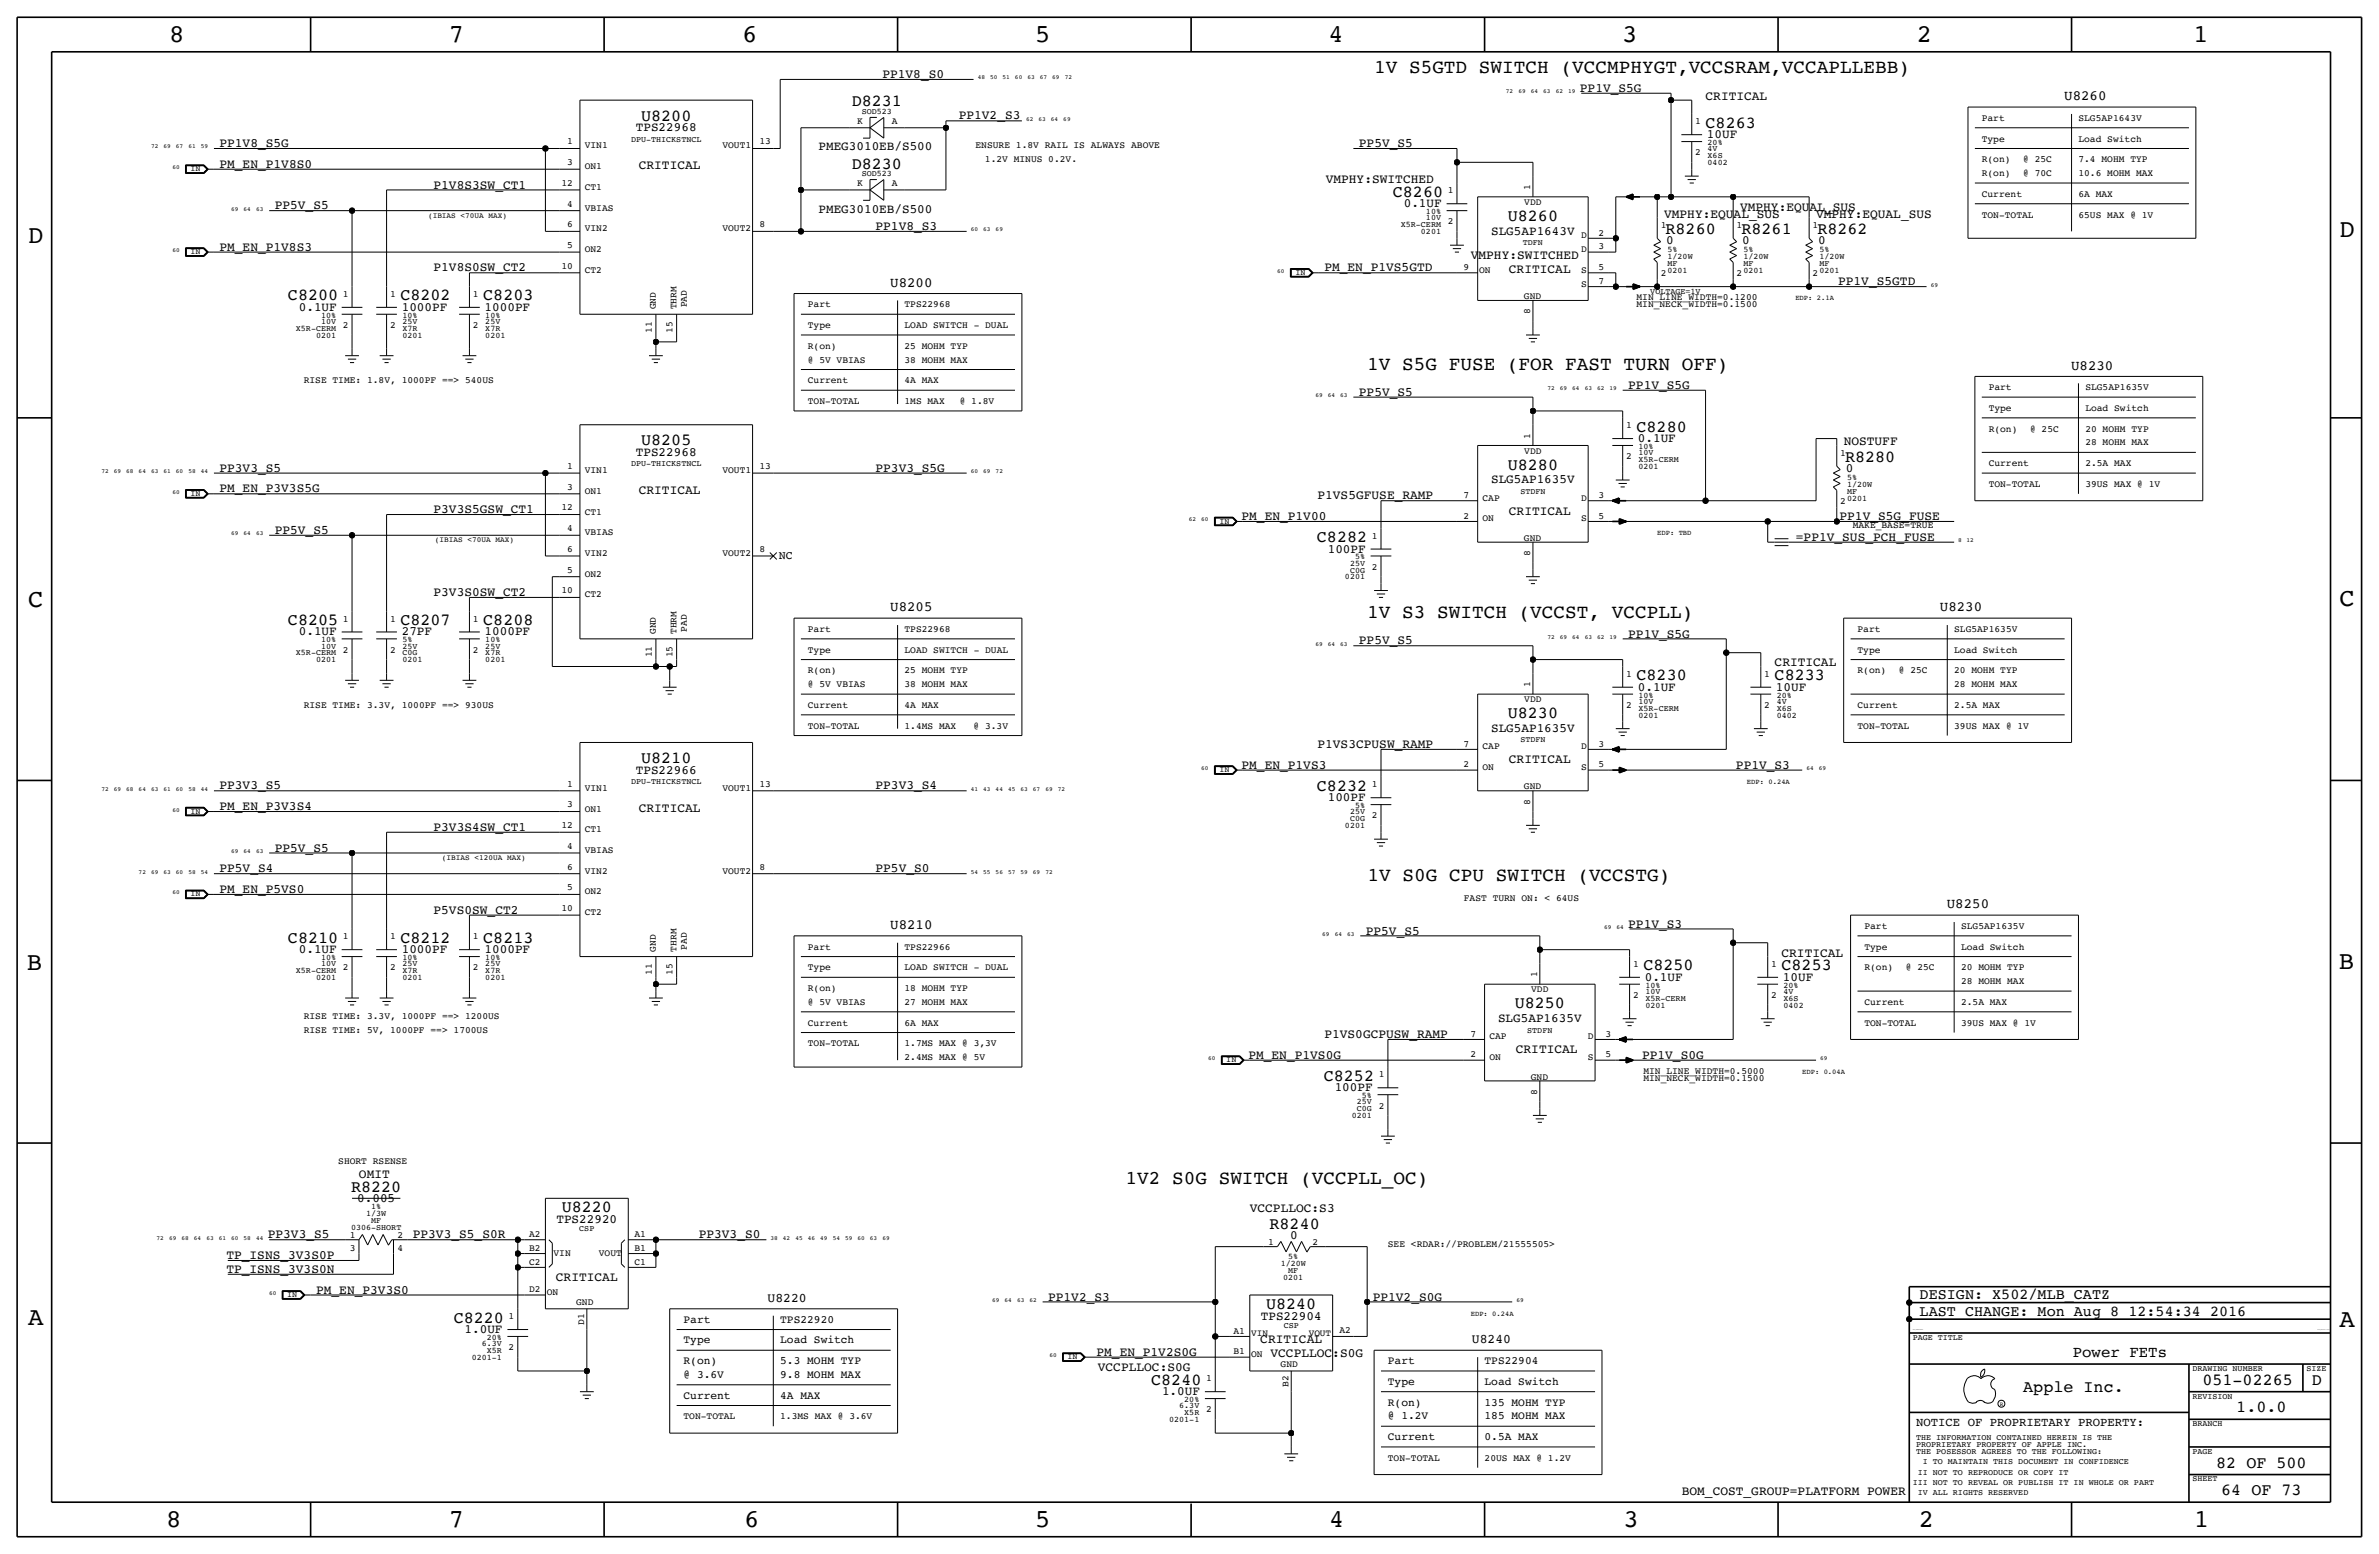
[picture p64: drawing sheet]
<svg xmlns="http://www.w3.org/2000/svg" width="875mm" height="572mm" viewBox="0 0 875 572" stroke-linecap="round" stroke-linejoin="round" font-family="sans-serif">
<defs><g id="words">
<g font-size="9.4">
<text x="62.2" y="15.5">8</text>
<text x="165.1" y="15.5">7</text>
<text x="273" y="15.5">6</text>
<text x="380.7" y="15.5">5</text>
<text x="488.7" y="15.5">4</text>
<text x="596.6" y="15.5">3</text>
<text x="705" y="15.5">2</text>
<text x="806.6" y="15.5">1</text>
<text x="10.4" y="89.4">D</text>
<text x="860.5" y="87.1">D</text>
<text x="10.4" y="223.3">C</text>
<text x="860.5" y="222.8">C</text>
<text x="9.9" y="356.6">B</text>
<text x="860.2" y="356.4">B</text>
<text x="10.4" y="487.4">A</text>
<text x="860.5" y="488.2">A</text>
<text x="61.2" y="561.6">8</text>
<text x="165.1" y="561.6">7</text>
<text x="273.8" y="561.6">6</text>
<text x="380.7" y="561.6">5</text>
<text x="488.9" y="561.6">4</text>
<text x="597.1" y="561.6">3</text>
<text x="705.8" y="561.6">2</text>
<text x="806.9" y="561.6">1</text>
</g>
<g font-size="7.1">
<text x="505.4" y="26.7">1V S5GTD SWITCH (VCCMPHYGT,VCCSRAM,VCCAPLLEBB)</text>
<text x="502.9" y="135.9">1V S5G FUSE (FOR FAST TURN OFF)</text>
<text x="502.9" y="227.3">1V S3 SWITCH (VCCST, VCCPLL)</text>
<text x="503" y="323.9">1V S0G CPU SWITCH (VCCSTG)</text>
<text x="414" y="435.6">1V2 S0G SWITCH (VCCPLL_OC)</text>
</g>
<g font-size="6.2">
<text x="313.3" y="39.1">D8231</text>
<text x="235.8" y="44.5">U8200</text>
<text x="627.3" y="47">C8263</text>
<text x="313.3" y="62">D8230</text>
<text x="512.3" y="72.4">C8260</text>
<text x="554.6" y="81.3">U8260</text>
<text x="612.6" y="86.1">R8260</text>
<text x="640.5" y="86.1">R8261</text>
<text x="668.5" y="86.1">R8262</text>
<text x="105.9" y="110.5">C8200</text>
<text x="147.3" y="110.5">C8202</text>
<text x="177.7" y="110.5">C8203</text>
<text x="601.9" y="158.8">C8280</text>
<text x="235.8" y="163.8">U8205</text>
<text x="554.6" y="172.7">U8280</text>
<text x="678.6" y="169.9">R8280</text>
<text x="484.4" y="199.4">C8282</text>
<text x="105.9" y="229.9">C8205</text>
<text x="147.3" y="229.9">C8207</text>
<text x="177.7" y="229.9">C8208</text>
<text x="601.9" y="250.2">C8230</text>
<text x="652.7" y="250.2">C8233</text>
<text x="554.6" y="264.2">U8230</text>
<text x="235.8" y="280.7">U8210</text>
<text x="484.4" y="290.8">C8232</text>
<text x="105.9" y="346.7">C8210</text>
<text x="147.3" y="346.7">C8212</text>
<text x="177.7" y="346.7">C8213</text>
<text x="604.5" y="356.9">C8250</text>
<text x="655.3" y="356.9">C8253</text>
<text x="557.1" y="370.8">U8250</text>
<text x="486.9" y="397.5">C8252</text>
<text x="129.1" y="438.4">R8220</text>
<text x="206.6" y="445.8">U8220</text>
<text x="467" y="452.1">R8240</text>
<text x="465.7" y="481.3">U8240</text>
<text x="166.9" y="486.4">C8220</text>
<text x="423.4" y="509.3">C8240</text>
<text x="810.1" y="509.3">051-02265</text>
<text x="850.3" y="509.3">D</text>
<text x="744.2" y="511.8">Apple Inc.</text>
<text x="822.6" y="519.4">1.0.0</text>
<text x="815.2" y="539.8">82 OF 500</text>
<text x="817" y="549.9">64 OF 73</text>
</g>
<text font-size="5.8" x="762.4" y="499.1">Power FETs</text>
<g font-size="5.6">
<text x="706.1" y="477.8">DESIGN: X502/MLB_CATZ</text>
<text x="706.1" y="483.9">LAST CHANGE: Mon Aug 8 12:54:34 2016</text>
</g>
<g font-size="5.2">
<text x="759.2" y="36.8">U8260</text>
<text x="327.4" y="105.4">U8200</text>
<text x="761.8" y="135.9">U8230</text>
<text x="327.4" y="224.8">U8205</text>
<text x="713.5" y="224.8">U8230</text>
<text x="716.1" y="334">U8250</text>
<text x="327.4" y="341.6">U8210</text>
</g>
<g font-size="4.8">
<text x="282.3" y="478.8">U8220</text>
<text x="541.4" y="494">U8240</text>
</g>
<g font-size="4.7">
<text x="324.6" y="28.7">PP1V8_S0</text>
<text x="581.1" y="33.8">PP1V_S5G</text>
<text x="627.3" y="36.8">CRITICAL</text>
<text x="352.6" y="43.9">PP1V2_S3</text>
<text x="233.9" y="48.3">TPS22968</text>
<text x="627.8" y="50.8">10UF</text>
<text x="80.7" y="54.1">PP1V8_S5G</text>
<text x="301" y="55.3">PMEG3010EB/S500</text>
<text x="499.8" y="54.1">PP5V_S5</text>
<text x="80.7" y="61.7">PM_EN_P1V8S0</text>
<text x="235" y="62.2">CRITICAL</text>
<text x="159.5" y="69.3">P1V8S3SW_CT1</text>
<text x="487.6" y="67.3">VMPHY:SWITCHED</text>
<text x="101" y="77">PP5V_S5</text>
<text x="516.3" y="76.2">0.1UF</text>
<text x="640" y="77.5">VMPHY:EQUAL_SUS</text>
<text x="301" y="78.2">PMEG3010EB/S500</text>
<text x="612.1" y="80">VMPHY:EQUAL_SUS</text>
<text x="668" y="80">VMPHY:EQUAL_SUS</text>
<text x="322" y="84.6">PP1V8_S3</text>
<text x="548.4" y="86.4">SLG5AP1643V</text>
<text x="612.9" y="89.9">0</text>
<text x="640.8" y="89.9">0</text>
<text x="668.7" y="89.9">0</text>
<text x="80.7" y="92.2">PM_EN_P1V8S3</text>
<text x="541" y="95.3">VMPHY:SWITCHED</text>
<text x="159.5" y="99.8">P1V8S0SW_CT2</text>
<text x="487.1" y="99.8">PM_EN_P1VS5GTD</text>
<text x="555" y="100.3">CRITICAL</text>
<text x="676.1" y="104.9">PP1V_S5GTD</text>
<text x="109.9" y="114.3">0.1UF</text>
<text x="147.8" y="114.3">1000PF</text>
<text x="178.3" y="114.3">1000PF</text>
<text x="598.9" y="143">PP1V_S5G</text>
<text x="499.8" y="145.5">PP5V_S5</text>
<text x="233.9" y="167.6">TPS22968</text>
<text x="602.4" y="162.6">0.1UF</text>
<text x="678.1" y="163.8">NOSTUFF</text>
<text x="80.7" y="173.5">PP3V3_S5</text>
<text x="322" y="173.5">PP3V3_S5G</text>
<text x="678.9" y="173.7">0</text>
<text x="548.4" y="177.8">SLG5AP1635V</text>
<text x="80.7" y="181.1">PM_EN_P3V3S5G</text>
<text x="235" y="181.6">CRITICAL</text>
<text x="484.6" y="183.7">P1VS5GFUSE_RAMP</text>
<text x="159.5" y="188.7">P3V3S5GSW_CT1</text>
<text x="456.6" y="191.3">PM_EN_P1V00</text>
<text x="555" y="189.2">CRITICAL</text>
<text x="676.6" y="191.3">PP1V_S5G_FUSE</text>
<text x="101" y="196.4">PP5V_S5</text>
<text x="488.4" y="203.2">100PF</text>
<text x="660.6" y="198.9">=PP1V_SUS_PCH_FUSE</text>
<text x="159.5" y="219.2">P3V3S0SW_CT2</text>
<text x="109.9" y="233.7">0.1UF</text>
<text x="147.8" y="233.7">27PF</text>
<text x="178.3" y="233.7">1000PF</text>
<text x="499.8" y="237">PP5V_S5</text>
<text x="598.9" y="234.5">PP1V_S5G</text>
<text x="652.7" y="245.1">CRITICAL</text>
<text x="602.4" y="254">0.1UF</text>
<text x="653.2" y="254">10UF</text>
<text x="548.4" y="269.2">SLG5AP1635V</text>
<text x="484.6" y="275.1">P1VS3CPUSW_RAMP</text>
<text x="555" y="280.7">CRITICAL</text>
<text x="233.9" y="284.5">TPS22966</text>
<text x="456.6" y="282.7">PM_EN_P1VS3</text>
<text x="638.5" y="282.7">PP1V_S3</text>
<text x="80.7" y="290.3">PP3V3_S5</text>
<text x="322" y="290.3">PP3V3_S4</text>
<text x="80.7" y="298">PM_EN_P3V3S4</text>
<text x="235" y="298.5">CRITICAL</text>
<text x="488.4" y="294.6">100PF</text>
<text x="159.5" y="305.6">P3V3S4SW_CT1</text>
<text x="101" y="313.2">PP5V_S5</text>
<text x="80.7" y="320.8">PP5V_S4</text>
<text x="322" y="320.8">PP5V_S0</text>
<text x="80.7" y="328.4">PM_EN_P5VS0</text>
<text x="159.5" y="336">P5VS0SW_CT2</text>
<text x="598.9" y="341.1">PP1V_S3</text>
<text x="502.4" y="343.7">PP5V_S5</text>
<text x="109.9" y="350.5">0.1UF</text>
<text x="147.8" y="350.5">1000PF</text>
<text x="178.3" y="350.5">1000PF</text>
<text x="655.3" y="351.8">CRITICAL</text>
<text x="605" y="360.7">0.1UF</text>
<text x="655.8" y="360.7">10UF</text>
<text x="551" y="375.9">SLG5AP1635V</text>
<text x="487.1" y="381.8">P1VS0GCPUSW_RAMP</text>
<text x="459.2" y="389.4">PM_EN_P1VS0G</text>
<text x="557.5" y="387.4">CRITICAL</text>
<text x="604" y="389.4">PP1V_S0G</text>
<text x="490.9" y="401.3">100PF</text>
<text x="132" y="433.1">OMIT</text>
<text x="131.4" y="442">0.005</text>
<text x="204.7" y="449.8">TPS22920</text>
<text x="459.7" y="445.8">VCCPLLOC:S3</text>
<text x="98.5" y="455.4">PP3V3_S5</text>
<text x="151.8" y="455.4">PP3V3_S5_S0R</text>
<text x="257" y="455.4">PP3V3_S0</text>
<text x="474.5" y="455.7">0</text>
<text x="83.3" y="463">TP_ISNS_3V3S0P</text>
<text x="83.3" y="468.1">TP_ISNS_3V3S0N</text>
<text x="204.5" y="471.2">CRITICAL</text>
<text x="116.3" y="475.7">PM_EN_P3V3S0</text>
<text x="385.5" y="478.3">PP1V2_S3</text>
<text x="504.9" y="478.3">PP1V2_S0G</text>
<text x="463.7" y="485.4">TPS22904</text>
<text x="170.9" y="490.2">1.0UF</text>
<text x="463.6" y="494">CRITICAL</text>
<text x="403.3" y="498.6">PM_EN_P1V2S0G</text>
<text x="467.3" y="499.1">VCCPLLOC:S0G</text>
<text x="403.8" y="504.2">VCCPLLOC:S0G</text>
<text x="427.4" y="513.1">1.0UF</text>
<text x="618.6" y="549.9">BOM_COST_GROUP=PLATFORM POWER</text>
</g>
<text font-size="4.5" x="704.8" y="524.5">NOTICE OF PROPRIETARY PROPERTY:</text>
<text font-size="4.3" x="286.5" y="205.7">NC</text>
<g font-size="4.1">
<text x="251.4" y="486.4">Part</text>
<text x="287" y="486.4">TPS22920</text>
<text x="251.4" y="494">Type</text>
<text x="287" y="494">Load Switch</text>
<text x="251.4" y="501.7">R(on)</text>
<text x="287" y="501.6">5.3 MOHM TYP</text>
<text x="510.5" y="501.7">Part</text>
<text x="546" y="501.6">TPS22904</text>
<text x="251.4" y="506.7">@ 3.6V</text>
<text x="287" y="506.7">9.8 MOHM MAX</text>
<text x="510.5" y="509.3">Type</text>
<text x="546" y="509.3">Load Switch</text>
<text x="251.4" y="514.4">Current</text>
<text x="287" y="514.4">4A MAX</text>
<text x="510.5" y="522">@ 1.2V</text>
<text x="510.5" y="516.9">R(on)</text>
<text x="546" y="522">185 MOHM MAX</text>
<text x="546" y="516.9">135 MOHM TYP</text>
<text x="510.5" y="529.6">Current</text>
<text x="546" y="529.6">0.5A MAX</text>
</g>
<g font-size="3.5">
<text x="315.3" y="45.7">K</text>
<text x="328" y="45.7">A</text>
<text x="623.5" y="45.7">1</text>
<text x="728.9" y="44.5">Part</text>
<text x="764.5" y="44.5">SLG5AP1643V</text>
<text x="208.6" y="53.1">1</text>
<text x="279.3" y="53.1">13</text>
<text x="728.9" y="52.1">Type</text>
<text x="764.5" y="52.1">Load Switch</text>
<text x="215.1" y="54.6">VIN1</text>
<text x="265.7" y="54.6">VOUT1</text>
<text x="358.8" y="54.6">ENSURE 1.8V RAIL IS ALWAYS ABOVE</text>
<text x="362.3" y="59.7">1.2V MINUS 0.2V.</text>
<text x="623.5" y="57.2">2</text>
<text x="728.9" y="59.7">R(on)</text>
<text x="744.2" y="59.7">@ 25C</text>
<text x="764.5" y="59.7">7.4 MOHM TYP</text>
<text x="208.6" y="60.7">3</text>
<text x="215.1" y="62.2">ON1</text>
<text x="728.9" y="64.8">R(on)</text>
<text x="744.2" y="64.8">@ 70C</text>
<text x="764.5" y="64.8">10.6 MOHM MAX</text>
<text x="206.5" y="68.3">12</text>
<text x="215.1" y="69.9">CT1</text>
<text x="315.3" y="68.6">K</text>
<text x="328" y="68.6">A</text>
<text x="532.5" y="71.1">1</text>
<text x="562.8" y="69.9" transform="rotate(-90 562.8 69.9)">1</text>
<text x="208.6" y="75.9">4</text>
<text x="215.1" y="77.5">VBIAS</text>
<text x="560.6" y="75.4">VDD</text>
<text x="728.9" y="72.4">Current</text>
<text x="764.5" y="72.4">6A MAX</text>
<text x="208.6" y="83.6">6</text>
<text x="279.3" y="83.6">8</text>
<text x="532.5" y="82.6">2</text>
<text x="610.8" y="83.8">1</text>
<text x="638.8" y="83.8">1</text>
<text x="666.7" y="83.8">1</text>
<text x="728.9" y="80">TON-TOTAL</text>
<text x="764.5" y="80">65US MAX @ 1V</text>
<text x="215.1" y="85.1">VIN2</text>
<text x="265.7" y="85.1">VOUT2</text>
<text x="581.5" y="87.6">D</text>
<text x="588" y="86.6">2</text>
<text x="208.6" y="91.2">5</text>
<text x="215.1" y="92.7">ON2</text>
<text x="581.5" y="92.7">D</text>
<text x="588" y="91.7">3</text>
<text x="206.5" y="98.8">10</text>
<text x="215.1" y="100.3">CT2</text>
<text x="538.3" y="99.3">9</text>
<text x="544" y="100.3">ON</text>
<text x="581.5" y="100.3">S</text>
<text x="588" y="99.3">5</text>
<text x="610.8" y="101.6">2</text>
<text x="638.8" y="101.6">2</text>
<text x="666.7" y="101.6">2</text>
<text x="581.5" y="105.4">S</text>
<text x="588" y="104.4">7</text>
<text x="126.1" y="109.2">1</text>
<text x="143.5" y="109.2">1</text>
<text x="173.9" y="109.2">1</text>
<text x="241.3" y="113.8" transform="rotate(-90 241.3 113.8)">GND</text>
<text x="248.9" y="113.8" transform="rotate(-90 248.9 113.8)">THRM</text>
<text x="252.7" y="113" transform="rotate(-90 252.7 113)">PAD</text>
<text x="297.1" y="113">Part</text>
<text x="332.7" y="113">TPS22968</text>
<text x="560.5" y="110">GND</text>
<text x="601.9" y="113">MIN_NECK_WIDTH=0.1500</text>
<text x="601.9" y="110.5">MIN_LINE_WIDTH=0.1200</text>
<text x="562.8" y="115.7" transform="rotate(-90 562.8 115.7)">8</text>
<text x="126.1" y="120.7">2</text>
<text x="143.5" y="120.7">2</text>
<text x="173.9" y="120.7">2</text>
<text x="239.7" y="122.4" transform="rotate(-90 239.7 122.4)">11</text>
<text x="247.3" y="122.4" transform="rotate(-90 247.3 122.4)">15</text>
<text x="297.1" y="120.7">Type</text>
<text x="332.7" y="120.7">LOAD SWITCH - DUAL</text>
<text x="297.1" y="128.3">R(on)</text>
<text x="332.7" y="128.3">25 MOHM TYP</text>
<text x="297.1" y="133.4">@ 5V VBIAS</text>
<text x="332.7" y="133.4">38 MOHM MAX</text>
<text x="111.7" y="141">RISE TIME: 1.8V, 1000PF ==&gt; 540US</text>
<text x="297.1" y="141">Current</text>
<text x="332.7" y="141">4A MAX</text>
<text x="731.5" y="143.5">Part</text>
<text x="767" y="143.5">SLG5AP1635V</text>
<text x="297.1" y="148.6">TON-TOTAL</text>
<text x="332.7" y="148.6">1MS MAX</text>
<text x="353" y="148.6">@ 1.8V</text>
<text x="731.5" y="151.1">Type</text>
<text x="767" y="151.1">Load Switch</text>
<text x="562.8" y="161.3" transform="rotate(-90 562.8 161.3)">1</text>
<text x="598.1" y="157.5">1</text>
<text x="731.5" y="158.7">R(on)</text>
<text x="746.7" y="158.7">@ 25C</text>
<text x="767" y="158.7">20 MOHM TYP</text>
<text x="560.6" y="166.9">VDD</text>
<text x="676.9" y="167.6">1</text>
<text x="767" y="163.8">28 MOHM MAX</text>
<text x="208.6" y="172.5">1</text>
<text x="215.1" y="174">VIN1</text>
<text x="265.7" y="174">VOUT1</text>
<text x="279.3" y="172.5">13</text>
<text x="598.1" y="168.9">2</text>
<text x="731.5" y="171.4">Current</text>
<text x="767" y="171.5">2.5A MAX</text>
<text x="731.5" y="179.1">TON-TOTAL</text>
<text x="767" y="179.1">39US MAX @ 1V</text>
<text x="208.6" y="180.1">3</text>
<text x="215.1" y="181.6">ON1</text>
<text x="538.3" y="183.1">7</text>
<text x="545.3" y="184.2">CAP</text>
<text x="581.5" y="184.2">D</text>
<text x="588" y="183.1">3</text>
<text x="676.9" y="185.4">2</text>
<text x="206.5" y="187.7">12</text>
<text x="215.1" y="189.2">CT1</text>
<text x="538.3" y="190.8">2</text>
<text x="545.3" y="191.8">ON</text>
<text x="581.5" y="191.8">S</text>
<text x="588" y="190.8">5</text>
<text x="208.6" y="195.3">4</text>
<text x="215.1" y="196.9">VBIAS</text>
<text x="681.5" y="194.3">MAKE_BASE=TRUE</text>
<text x="208.6" y="202.9">6</text>
<text x="279.3" y="202.9">8</text>
<text x="504.6" y="198.1">1</text>
<text x="560.5" y="198.9">GND</text>
<text x="215.1" y="204.5">VIN2</text>
<text x="265.7" y="204.5">VOUT2</text>
<text x="504.6" y="209.6">2</text>
<text x="562.8" y="204.6" transform="rotate(-90 562.8 204.6)">8</text>
<text x="208.6" y="210.6">5</text>
<text x="215.1" y="212.1">ON2</text>
<text x="206.5" y="218.2">10</text>
<text x="215.1" y="219.7">CT2</text>
<text x="126.1" y="228.6">1</text>
<text x="143.5" y="228.6">1</text>
<text x="173.9" y="228.6">1</text>
<text x="241.3" y="233.2" transform="rotate(-90 241.3 233.2)">GND</text>
<text x="248.9" y="233.2" transform="rotate(-90 248.9 233.2)">THRM</text>
<text x="252.7" y="232.4" transform="rotate(-90 252.7 232.4)">PAD</text>
<text x="297.1" y="232.4">Part</text>
<text x="332.7" y="232.4">TPS22968</text>
<text x="683.2" y="232.4">Part</text>
<text x="718.8" y="232.4">SLG5AP1635V</text>
<text x="126.1" y="240">2</text>
<text x="143.5" y="240">2</text>
<text x="173.9" y="240">2</text>
<text x="239.7" y="241.7" transform="rotate(-90 239.7 241.7)">11</text>
<text x="247.3" y="241.7" transform="rotate(-90 247.3 241.7)">15</text>
<text x="297.1" y="240">Type</text>
<text x="332.7" y="240">LOAD SWITCH - DUAL</text>
<text x="683.2" y="240">Type</text>
<text x="718.8" y="240">Load Switch</text>
<text x="297.1" y="247.7">R(on)</text>
<text x="332.7" y="247.7">25 MOHM TYP</text>
<text x="598.1" y="248.9">1</text>
<text x="648.9" y="248.9">1</text>
<text x="683.2" y="247.6">R(on)</text>
<text x="698.4" y="247.6">@ 25C</text>
<text x="718.8" y="247.6">20 MOHM TYP</text>
<text x="297.1" y="252.7">@ 5V VBIAS</text>
<text x="332.7" y="252.7">38 MOHM MAX</text>
<text x="562.8" y="252.7" transform="rotate(-90 562.8 252.7)">1</text>
<text x="718.8" y="252.7">28 MOHM MAX</text>
<text x="111.7" y="260.4">RISE TIME: 3.3V, 1000PF ==&gt; 930US</text>
<text x="297.1" y="260.4">Current</text>
<text x="332.7" y="260.4">4A MAX</text>
<text x="560.6" y="258.3">VDD</text>
<text x="598.1" y="260.4">2</text>
<text x="648.9" y="260.4">2</text>
<text x="683.2" y="260.4">Current</text>
<text x="718.8" y="260.3">2.5A MAX</text>
<text x="297.1" y="268">TON-TOTAL</text>
<text x="332.7" y="268">1.4MS MAX</text>
<text x="358.1" y="268">@ 3.3V</text>
<text x="683.2" y="268">TON-TOTAL</text>
<text x="718.8" y="268">39US MAX @ 1V</text>
<text x="538.3" y="274.6">7</text>
<text x="545.3" y="275.6">CAP</text>
<text x="581.5" y="275.6">D</text>
<text x="588" y="274.6">3</text>
<text x="538.3" y="282.2">2</text>
<text x="545.3" y="283.2">ON</text>
<text x="581.5" y="283.2">S</text>
<text x="588" y="282.2">5</text>
<text x="208.6" y="289.3">1</text>
<text x="215.1" y="290.8">VIN1</text>
<text x="265.7" y="290.8">VOUT1</text>
<text x="279.3" y="289.3">13</text>
<text x="504.6" y="289.6">1</text>
<text x="560.5" y="290.3">GND</text>
<text x="208.6" y="296.9">3</text>
<text x="215.1" y="298.5">ON1</text>
<text x="562.8" y="296" transform="rotate(-90 562.8 296)">8</text>
<text x="206.5" y="304.5">12</text>
<text x="504.6" y="301">2</text>
<text x="215.1" y="306.1">CT1</text>
<text x="208.6" y="312.2">4</text>
<text x="215.1" y="313.7">VBIAS</text>
<text x="208.6" y="319.8">6</text>
<text x="215.1" y="321.3">VIN2</text>
<text x="265.7" y="321.3">VOUT2</text>
<text x="279.3" y="319.8">8</text>
<text x="208.6" y="327.4">5</text>
<text x="215.1" y="328.9">ON2</text>
<text x="206.5" y="335">10</text>
<text x="538.4" y="331.5">FAST TURN ON: &lt; 64US</text>
<text x="215.1" y="336.5">CT2</text>
<text x="685.7" y="341.6">Part</text>
<text x="721.3" y="341.6">SLG5AP1635V</text>
<text x="126.1" y="345.4">1</text>
<text x="143.5" y="345.4">1</text>
<text x="173.9" y="345.4">1</text>
<text x="241.2" y="350" transform="rotate(-90 241.2 350)">GND</text>
<text x="248.9" y="350" transform="rotate(-90 248.9 350)">THRM</text>
<text x="252.7" y="349.2" transform="rotate(-90 252.7 349.2)">PAD</text>
<text x="297.1" y="349.3">Part</text>
<text x="332.7" y="349.2">TPS22966</text>
<text x="685.7" y="349.3">Type</text>
<text x="721.3" y="349.2">Load Switch</text>
<text x="126.1" y="356.9">2</text>
<text x="143.5" y="356.9">2</text>
<text x="173.9" y="356.9">2</text>
<text x="239.7" y="358.6" transform="rotate(-90 239.7 358.6)">11</text>
<text x="247.3" y="358.6" transform="rotate(-90 247.3 358.6)">15</text>
<text x="297.1" y="356.9">Type</text>
<text x="332.7" y="356.9">LOAD SWITCH - DUAL</text>
<text x="565.4" y="359.4" transform="rotate(-90 565.4 359.4)">1</text>
<text x="600.7" y="355.6">1</text>
<text x="651.5" y="355.6">1</text>
<text x="685.7" y="356.9">R(on)</text>
<text x="701" y="356.9">@ 25C</text>
<text x="721.3" y="356.9">20 MOHM TYP</text>
<text x="297.1" y="364.5">R(on)</text>
<text x="332.7" y="364.5">18 MOHM TYP</text>
<text x="563.2" y="365">VDD</text>
<text x="721.3" y="361.9">28 MOHM MAX</text>
<text x="297.1" y="369.6">@ 5V VBIAS</text>
<text x="332.7" y="369.6">27 MOHM MAX</text>
<text x="600.7" y="367">2</text>
<text x="651.5" y="367">2</text>
<text x="685.7" y="369.6">Current</text>
<text x="721.3" y="369.6">2.5A MAX</text>
<text x="111.7" y="374.6">RISE TIME: 3.3V, 1000PF ==&gt; 1200US</text>
<text x="297.1" y="377.2">Current</text>
<text x="332.7" y="377.2">6A MAX</text>
<text x="685.7" y="377.2">TON-TOTAL</text>
<text x="721.3" y="377.2">39US MAX @ 1V</text>
<text x="111.7" y="379.7">RISE TIME: 5V, 1000PF ==&gt; 1700US</text>
<text x="540.9" y="381.3">7</text>
<text x="547.8" y="382.3">CAP</text>
<text x="584.1" y="382.3">D</text>
<text x="590.5" y="381.3">3</text>
<text x="297.1" y="384.8">TON-TOTAL</text>
<text x="332.7" y="389.9">2.4MS MAX @ 5V</text>
<text x="332.7" y="384.8">1.7MS MAX @ 3,3V</text>
<text x="540.9" y="388.9">2</text>
<text x="547.8" y="389.9">ON</text>
<text x="584.1" y="389.9">S</text>
<text x="590.5" y="388.9">5</text>
<text x="604.5" y="395">MIN_LINE_WIDTH=0.5000</text>
<text x="507.1" y="396.2">1</text>
<text x="563.1" y="397">GND</text>
<text x="604.5" y="397.5">MIN_NECK_WIDTH=0.1500</text>
<text x="507.1" y="407.7">2</text>
<text x="565.4" y="402.7" transform="rotate(-90 565.4 402.7)">8</text>
<text x="124.4" y="428">SHORT RSENSE</text>
<text x="128.6" y="455.2">1</text>
<text x="146.3" y="455.2">2</text>
<text x="194.6" y="454.9">A2</text>
<text x="233.4" y="454.9">A1</text>
<text x="128.6" y="460">3</text>
<text x="146.3" y="460">4</text>
<text x="194.6" y="460">B2</text>
<text x="233.4" y="460">B1</text>
<text x="466.5" y="457.7">1</text>
<text x="482.8" y="457.7">2</text>
<text x="510.5" y="458.5">SEE &lt;RDAR://PROBLEM/21555505&gt;</text>
<text x="194.6" y="465.1">C2</text>
<text x="203.6" y="462">VIN</text>
<text x="220.3" y="462">VOUT</text>
<text x="233.4" y="465.1">C1</text>
<text x="194.6" y="475.2">D2</text>
<text x="201.1" y="476.2">ON</text>
<text x="211.9" y="479.8">GND</text>
<text x="187.1" y="485.1">1</text>
<text x="214.8" y="487.3" transform="rotate(-90 214.8 487.3)">D1</text>
<text x="453.7" y="490.5">A1</text>
<text x="460.2" y="491.5">VIN</text>
<text x="481.4" y="491.5">VOUT</text>
<text x="492.7" y="490.2">A2</text>
<text x="187.1" y="496.6">2</text>
<text x="453.7" y="498.1">B1</text>
<text x="460.2" y="499.1">ON</text>
<text x="471" y="502.7">GND</text>
<text x="443.6" y="508">1</text>
<text x="473.9" y="510.2" transform="rotate(-90 473.9 510.2)">B2</text>
<text x="251.4" y="522">TON-TOTAL</text>
<text x="287" y="522">1.3MS MAX @ 3.6V</text>
<text x="443.6" y="519.4">2</text>
<text x="510.5" y="537.2">TON-TOTAL</text>
<text x="546" y="537.2">20US MAX @ 1.2V</text>
</g>
<g font-size="3.1">
<text x="317" y="41.9">SOD523</text>
<text x="232.1" y="52.1">DPU-THICKSTNCL</text>
<text x="628.1" y="53.3">20%</text>
<text x="628.1" y="58.2">X6S</text>
<text x="628.1" y="55.6">4V</text>
<text x="70.1" y="63">IN</text>
<text x="317" y="64.8">SOD523</text>
<text x="628.1" y="60.7">0402</text>
<text x="515.3" y="83.6">X5R-CERM</text>
<text x="524.5" y="81">10V</text>
<text x="524.5" y="78.7">10%</text>
<text x="522.6" y="86.1">0201</text>
<text x="70.1" y="93.5">IN</text>
<text x="560.1" y="90.2">TDFN</text>
<text x="613.4" y="95.3">1/20W</text>
<text x="613.4" y="92.7">5%</text>
<text x="641.3" y="95.3">1/20W</text>
<text x="641.3" y="92.7">5%</text>
<text x="669.2" y="95.3">1/20W</text>
<text x="669.2" y="92.7">5%</text>
<text x="476.5" y="101.1">IN</text>
<text x="613.4" y="100.3">0201</text>
<text x="613.4" y="97.8">MF</text>
<text x="641.3" y="100.3">0201</text>
<text x="641.3" y="97.8">MF</text>
<text x="669.2" y="100.3">0201</text>
<text x="669.2" y="97.8">MF</text>
<text x="607" y="108">VOLTAGE=1V</text>
<text x="118.1" y="119.1">10V</text>
<text x="118.1" y="116.8">10%</text>
<text x="148" y="119.1">25V</text>
<text x="148" y="116.8">10%</text>
<text x="178.5" y="119.1">25V</text>
<text x="178.5" y="116.8">10%</text>
<text x="108.9" y="121.7">X5R-CERM</text>
<text x="116.2" y="124.2">0201</text>
<text x="148" y="124.2">0201</text>
<text x="148" y="121.7">X7R</text>
<text x="178.5" y="124.2">0201</text>
<text x="178.5" y="121.7">X7R</text>
<text x="602.7" y="167.4">10V</text>
<text x="602.7" y="165.1">10%</text>
<text x="232.1" y="171.5">DPU-THICKSTNCL</text>
<text x="602.7" y="172.5">0201</text>
<text x="602.7" y="169.9">X5R-CERM</text>
<text x="679.4" y="179.1">1/20W</text>
<text x="679.4" y="176.5">5%</text>
<text x="70.1" y="182.4">IN</text>
<text x="559.2" y="181.6">STDFN</text>
<text x="679.4" y="184.2">0201</text>
<text x="679.4" y="181.6">MF</text>
<text x="448.5" y="192.5">IN</text>
<text x="496.6" y="208">25V</text>
<text x="498.4" y="205.7">5%</text>
<text x="494.7" y="213.1">0201</text>
<text x="496.6" y="210.6">C0G</text>
<text x="118.1" y="238.5">10V</text>
<text x="118.1" y="236.2">10%</text>
<text x="148" y="238.5">25V</text>
<text x="148" y="236.2">5%</text>
<text x="178.5" y="238.5">25V</text>
<text x="178.5" y="236.2">10%</text>
<text x="108.9" y="241">X5R-CERM</text>
<text x="116.2" y="243.6">0201</text>
<text x="148" y="243.6">0201</text>
<text x="148" y="241">C0G</text>
<text x="178.5" y="243.6">0201</text>
<text x="178.5" y="241">X7R</text>
<text x="602.7" y="256.5">10%</text>
<text x="653.5" y="256.5">20%</text>
<text x="602.7" y="263.9">0201</text>
<text x="602.7" y="261.4">X5R-CERM</text>
<text x="602.7" y="258.8">10V</text>
<text x="653.5" y="263.9">0402</text>
<text x="653.5" y="261.4">X6S</text>
<text x="653.5" y="258.8">4V</text>
<text x="559.2" y="273.1">STDFN</text>
<text x="448.5" y="284">IN</text>
<text x="232.1" y="288.3">DPU-THICKSTNCL</text>
<text x="70.1" y="299.2">IN</text>
<text x="496.6" y="299.5">25V</text>
<text x="498.4" y="297.2">5%</text>
<text x="494.7" y="304.5">0201</text>
<text x="496.6" y="302">C0G</text>
<text x="70.1" y="329.7">IN</text>
<text x="118.1" y="353.1">10%</text>
<text x="148" y="353.1">10%</text>
<text x="178.5" y="353.1">10%</text>
<text x="108.9" y="357.9">X5R-CERM</text>
<text x="118.1" y="355.3">10V</text>
<text x="148" y="357.9">X7R</text>
<text x="148" y="355.3">25V</text>
<text x="178.5" y="357.9">X7R</text>
<text x="178.5" y="355.3">25V</text>
<text x="116.2" y="360.4">0201</text>
<text x="148" y="360.4">0201</text>
<text x="178.5" y="360.4">0201</text>
<text x="605.2" y="365.5">10V</text>
<text x="605.2" y="363.2">10%</text>
<text x="656" y="365.5">4V</text>
<text x="656" y="363.2">20%</text>
<text x="605.2" y="370.6">0201</text>
<text x="605.2" y="368">X5R-CERM</text>
<text x="656" y="370.6">0402</text>
<text x="656" y="368">X6S</text>
<text x="561.7" y="379.7">STDFN</text>
<text x="451.1" y="390.7">IN</text>
<text x="499.1" y="406.1">25V</text>
<text x="500.9" y="403.9">5%</text>
<text x="497.2" y="411.2">0201</text>
<text x="499.1" y="408.7">C0G</text>
<text x="134.7" y="447.3">1/3W</text>
<text x="136.5" y="449.8">MF</text>
<text x="136.5" y="444.8">1%</text>
<text x="129.1" y="452.4">0306-SHORT</text>
<text x="213.1" y="452.9">CSP</text>
<text x="471.1" y="465.6">1/20W</text>
<text x="473.8" y="463">5%</text>
<text x="472" y="470.7">0201</text>
<text x="473.8" y="468.1">MF</text>
<text x="105.6" y="477">IN</text>
<text x="472.2" y="488.4">CSP</text>
<text x="177.2" y="495">6.3V</text>
<text x="179.1" y="497.6">X5R</text>
<text x="179.1" y="492.8">20%</text>
<text x="703.5" y="492.8">PAGE TITLE</text>
<text x="173.5" y="500.1">0201-1</text>
<text x="392.6" y="499.9">IN</text>
<text x="806.4" y="504.2">DRAWING NUMBER</text>
<text x="848.3" y="504.2">SIZE</text>
<text x="435.6" y="515.6">20%</text>
<text x="806.4" y="514.3">REVISION</text>
<text x="433.7" y="517.9">6.3V</text>
<text x="435.6" y="520.4">X5R</text>
<text x="430.1" y="523">0201-1</text>
<text x="806.4" y="524.5">BRANCH</text>
<text x="704.8" y="532.1">PROPRIETARY PROPERTY OF APPLE INC.</text>
<text x="704.8" y="529.6">THE INFORMATION CONTAINED HEREIN IS THE</text>
<text x="704.8" y="534.7">THE POSESSOR AGREES TO THE FOLLOWING:</text>
<text x="707.2" y="538.5">I TO MAINTAIN THIS DOCUMENT IN CONFIDENCE</text>
<text x="806.4" y="534.7">PAGE</text>
<text x="705.4" y="542.3">II NOT TO REPRODUCE OR COPY IT</text>
<text x="806.4" y="544.8">SHEET</text>
<text x="703.5" y="546.1">III NOT TO REVEAL OR PUBLISH IT IN WHOLE OR PART</text>
<text x="705.4" y="549.9">IV ALL RIGHTS RESERVED</text>
</g>
<g font-size="2.9">
<text x="157.4" y="80">(IBIAS &lt;70UA MAX)</text>
<text x="160" y="199.4">(IBIAS &lt;70UA MAX)</text>
<text x="162.5" y="316.2">(IBIAS &lt;120UA MAX)</text>
</g>
<g font-size="2.6">
<text x="660.3" y="110.5">EDP: 2.1A</text>
<text x="609.5" y="196.9">EDP: TBD</text>
<text x="642.6" y="288.3">EDP: 0.24A</text>
<text x="662.9" y="395">EDP: 0.04A</text>
<text x="541" y="483.9">EDP: 0.24A</text>
</g>
<g font-size="2.3">
<text x="359.6" y="29.2">48</text>
<text x="364.2" y="29.2">50</text>
<text x="368.8" y="29.2">51</text>
<text x="373.3" y="29.2">60</text>
<text x="377.9" y="29.2">63</text>
<text x="382.5" y="29.2">67</text>
<text x="387" y="29.2">69</text>
<text x="391.6" y="29.2">72</text>
<text x="553.9" y="34.3">72</text>
<text x="558.5" y="34.3">69</text>
<text x="563.1" y="34.3">64</text>
<text x="567.6" y="34.3">63</text>
<text x="572.2" y="34.3">62</text>
<text x="576.8" y="34.3">19</text>
<text x="377.4" y="44.5">62</text>
<text x="382" y="44.5">63</text>
<text x="386.5" y="44.5">64</text>
<text x="391.1" y="44.5">69</text>
<text x="55.6" y="54.6">72</text>
<text x="60.1" y="54.6">69</text>
<text x="64.7" y="54.6">67</text>
<text x="69.3" y="54.6">61</text>
<text x="73.9" y="54.6">59</text>
<text x="63.4" y="62.2">60</text>
<text x="85" y="77.5">69</text>
<text x="89.6" y="77.5">64</text>
<text x="94.2" y="77.5">63</text>
<text x="357.1" y="85.1">60</text>
<text x="361.6" y="85.1">63</text>
<text x="366.2" y="85.1">69</text>
<text x="63.4" y="92.7">60</text>
<text x="469.8" y="100.3">60</text>
<text x="710.1" y="105.4">69</text>
<text x="569.2" y="143.5">72</text>
<text x="573.7" y="143.5">69</text>
<text x="578.3" y="143.5">64</text>
<text x="582.9" y="143.5">63</text>
<text x="587.4" y="143.5">62</text>
<text x="592" y="143.5">19</text>
<text x="483.8" y="146.1">69</text>
<text x="488.4" y="146.1">64</text>
<text x="493" y="146.1">63</text>
<text x="37.3" y="174">72</text>
<text x="41.9" y="174">69</text>
<text x="46.4" y="174">68</text>
<text x="51" y="174">64</text>
<text x="55.6" y="174">63</text>
<text x="60.1" y="174">61</text>
<text x="64.7" y="174">60</text>
<text x="69.3" y="174">58</text>
<text x="73.9" y="174">44</text>
<text x="357.1" y="174">60</text>
<text x="361.6" y="174">69</text>
<text x="366.2" y="174">72</text>
<text x="63.4" y="181.6">60</text>
<text x="437.3" y="191.8">62</text>
<text x="441.9" y="191.8">60</text>
<text x="85" y="196.9">69</text>
<text x="89.6" y="196.9">64</text>
<text x="94.2" y="196.9">63</text>
<text x="720.3" y="199.4">8</text>
<text x="723.3" y="199.4">12</text>
<text x="483.8" y="237.5">69</text>
<text x="488.4" y="237.5">64</text>
<text x="493" y="237.5">63</text>
<text x="569.2" y="235">72</text>
<text x="573.7" y="235">69</text>
<text x="578.3" y="235">64</text>
<text x="582.9" y="235">63</text>
<text x="587.5" y="235">62</text>
<text x="592" y="235">19</text>
<text x="441.9" y="283.2">60</text>
<text x="664.4" y="283.2">64</text>
<text x="669" y="283.2">69</text>
<text x="37.3" y="290.8">72</text>
<text x="41.9" y="290.8">69</text>
<text x="46.4" y="290.8">68</text>
<text x="51" y="290.8">64</text>
<text x="55.6" y="290.8">63</text>
<text x="60.1" y="290.8">61</text>
<text x="64.7" y="290.8">60</text>
<text x="69.3" y="290.8">58</text>
<text x="73.9" y="290.8">44</text>
<text x="357.1" y="290.8">41</text>
<text x="361.6" y="290.8">43</text>
<text x="366.2" y="290.8">44</text>
<text x="370.8" y="290.8">45</text>
<text x="375.4" y="290.8">63</text>
<text x="379.9" y="290.8">67</text>
<text x="384.5" y="290.8">69</text>
<text x="389.1" y="290.8">72</text>
<text x="63.4" y="298.4">60</text>
<text x="85" y="313.7">69</text>
<text x="89.6" y="313.7">64</text>
<text x="94.2" y="313.7">63</text>
<text x="51" y="321.3">72</text>
<text x="55.6" y="321.3">69</text>
<text x="60.1" y="321.3">63</text>
<text x="64.7" y="321.3">60</text>
<text x="69.3" y="321.3">58</text>
<text x="73.9" y="321.3">54</text>
<text x="357.1" y="321.3">54</text>
<text x="361.6" y="321.3">55</text>
<text x="366.2" y="321.3">56</text>
<text x="370.8" y="321.3">57</text>
<text x="375.4" y="321.3">59</text>
<text x="379.9" y="321.3">69</text>
<text x="384.5" y="321.3">72</text>
<text x="63.4" y="328.9">60</text>
<text x="590" y="341.6">69</text>
<text x="594.6" y="341.6">64</text>
<text x="486.4" y="344.2">69</text>
<text x="490.9" y="344.2">64</text>
<text x="495.5" y="344.2">63</text>
<text x="444.4" y="389.9">60</text>
<text x="669.5" y="389.9">69</text>
<text x="57.6" y="455.9">72</text>
<text x="62.2" y="455.9">69</text>
<text x="66.8" y="455.9">68</text>
<text x="71.3" y="455.9">64</text>
<text x="75.9" y="455.9">63</text>
<text x="80.5" y="455.9">61</text>
<text x="85" y="455.9">60</text>
<text x="89.6" y="455.9">58</text>
<text x="94.2" y="455.9">44</text>
<text x="283.4" y="455.9">38</text>
<text x="288" y="455.9">42</text>
<text x="292.6" y="455.9">45</text>
<text x="297.1" y="455.9">46</text>
<text x="301.7" y="455.9">49</text>
<text x="306.3" y="455.9">54</text>
<text x="310.8" y="455.9">59</text>
<text x="315.4" y="455.9">60</text>
<text x="320" y="455.9">63</text>
<text x="324.6" y="455.9">69</text>
<text x="99" y="476.2">60</text>
<text x="364.9" y="478.8">69</text>
<text x="369.5" y="478.8">64</text>
<text x="374.1" y="478.8">63</text>
<text x="378.7" y="478.8">62</text>
<text x="557.7" y="478.8">69</text>
<text x="386" y="499.1">60</text>
</g>
<text font-size="2.2" x="735.5" y="516.9">R</text>
<g font-size=".4">
<text x="703.5" y="488.9">SYNC_MASTER=PAULM</text>
<text x="852.4" y="488.9">SYNC_DATE=06/15/2015</text>
</g>
</g></defs>
<g fill="none" stroke="#000" stroke-width=".37">
<path d="M213.3 36.8h63.5zM213.3 36.8v78.8zM276.8 36.8v78.8zM287 29.2h71.1zM287 29.2v25.4zM581.6 34.3h33zM614.6 36.8h7.6zM614.6 34.3v2.5zM614.6 36.8v35.6zM622.2 36.8v5.1zM723.8 39.4v48.2zM723.8 39.4h83.9z"/>
<path d="M807.7 39.4v48.2zM78.7 54.6h121.9zM200.6 54.6v30.5zM200.6 54.6h5.1zM205.7 54.6h7.6zM276.8 54.6h7.6zM284.4 54.6h2.6zM294.6 47v22.9zM294.6 47h17.8zM312.4 47h7.6zM317.4 50.8h2.6zM320 47l5.1-3.8z"/>
<path d="M320 47l5.1 3.8zM320 43.2h2.5zM320 43.2v7.6zM325.1 43.2v7.6zM325.1 47h7.6zM332.7 47h15.2zM347.9 44.5v2.5zM347.9 47v22.9zM347.9 44.5h28zM497.8 54.6h38.1zM535.9 54.6v5.1zM535.9 59.7h27.9z"/>
<path d="M535.9 59.7v7.6zM563.8 59.7v5.1zM618.4 52.1h7.7zM618.4 49.5h7.7zM622.2 59.7v2.5zM622.2 41.9v7.6zM622.2 52.1v7.6zM726.4 47h78.7zM726.4 54.6h78.7zM761.9 41.9v43.2zM68.2 60.7v3.1zM68.2 63.8h6.8z"/>
<path d="M68.2 60.7h6.8zM68.3 60.8v2.9zM68.3 63.7h6.7zM68.3 60.8h6.7zM68.4 60.9h6.5zM68.4 60.9v2.7zM68.4 63.6h6.5zM68.5 61v2.5zM68.5 63.5h6.4zM68.5 61h6.4zM74.9 63.5l1.2-1.3zM74.9 61l1.2 1.2z"/>
<path d="M74.9 63.6l1.4-1.4zM74.9 60.9l1.4 1.3zM75 60.8l1.5 1.4zM75 63.7l1.5-1.5zM75 60.7l1.6 1.5zM75 63.8l1.6-1.6zM76.1 62.2h2.6zM78.7 62.2h127zM99 77.5h30.5zM129.5 77.5v27.9zM129.5 77.5h76.2zM142.2 69.9v35.5z"/>
<path d="M142.2 69.9h63.5zM205.7 62.2h7.6zM205.7 77.5h7.6zM205.7 69.9h7.6zM294.6 69.9v15.2zM294.6 69.9h17.8zM312.4 69.9h7.6zM317.4 73.7h2.6zM320 69.9l5.1-3.9zM320 69.9l5.1 3.8zM320 66h2.5zM320 66v7.7z"/>
<path d="M325.1 66v7.7zM325.1 69.9h7.6zM332.7 69.9h15.2zM532.1 74.9h7.6zM532.1 77.5h7.6zM535.9 67.3v7.6zM535.9 77.5v7.6zM543.5 72.4h40.6zM543.5 72.4v38.1zM563.8 64.8v7.6zM584.1 72.4v38.1zM594.3 72.4h15.2z"/>
<path d="M594.3 72.4v15.2zM609.5 72.4h5.1zM609.5 72.4v7.6zM614.6 72.4h22.9zM619.7 64.8h5.1zM620.7 66h3.1zM621.5 67.3h1.5zM622.2 62.2v2.6zM637.5 72.4h27.9zM637.5 72.4v7.6zM665.4 72.4v7.6zM726.4 74.9h78.7z"/>
<path d="M726.4 67.3h78.7zM68.2 91.1v3.2zM68.2 94.3h6.8zM68.2 91.1h6.8zM68.3 91.2v3zM68.3 94.2h6.7zM68.3 91.2h6.7zM68.4 91.3h6.5zM68.4 91.3v2.8zM68.4 94.1h6.5zM68.5 91.4v2.6zM68.5 94h6.4z"/>
<path d="M68.5 91.4h6.4zM74.9 94l1.2-1.3zM74.9 91.4l1.2 1.3zM74.9 94.1l1.4-1.4zM74.9 91.3l1.4 1.4zM75 91.2l1.5 1.5zM75 94.2l1.5-1.5zM75 91.1l1.6 1.6zM75 94.3l1.6-1.6zM76.1 92.7h2.6zM78.7 92.7h127zM200.6 85.1h5.1z"/>
<path d="M205.7 85.1h7.6zM205.7 92.7h7.6zM276.8 85.1h7.6zM284.4 85.1h10.2zM294.6 85.1h60.9zM474.6 98.8v3.1zM474.6 98.8h6.8zM474.7 98.9h6.7zM474.7 98.9v2.9zM474.8 99v2.7zM474.8 99h6.5zM474.9 99.1h6.4z"/>
<path d="M474.9 99.1v2.5zM481.3 99.1l1.2 1.2zM481.3 99l1.4 1.3zM481.4 98.9l1.5 1.4zM481.4 98.8l1.6 1.5zM533.3 90.2h5.1zM534.4 91.4h3zM535.1 92.7h1.6zM535.9 85.1v2.5zM535.9 87.6v2.6zM584.1 87.6h7.7zM584.1 92.7h7.7z"/>
<path d="M591.8 92.7h2.5zM591.8 87.6h2.5zM594.3 87.6v5.1zM608.3 95.3l1.2 1.2zM608.3 92.7l2.5 1.3zM608.3 90.2l2.5 1.2zM608.3 90.2l2.5-1.3zM608.3 95.3l2.5-1.3zM608.3 92.7l2.5-1.3zM609.5 80v7.6zM609.5 96.5v6.4zM609.5 87.6l1.3 1.3z"/>
<path d="M636.2 90.2l2.6-1.3zM636.2 95.3l2.6-1.3zM636.2 92.7l2.6-1.3zM636.2 95.3l1.3 1.2zM636.2 92.7l2.6 1.3zM636.2 90.2l2.6 1.2zM637.5 87.6l1.3 1.3zM637.5 80v7.6zM637.5 96.5v6.4zM664.2 90.2l2.5-1.3zM664.2 95.3l2.5-1.3zM664.2 92.7l2.5-1.3z"/>
<path d="M664.2 95.3l1.2 1.2zM664.2 92.7l2.5 1.3zM664.2 90.2l2.5 1.2zM665.4 87.6l1.3 1.3zM665.4 80v7.6zM665.4 96.5v6.4zM723.8 87.6h83.9zM125.7 115.6h7.6zM125.7 113h7.6zM129.5 105.4v7.6zM129.5 115.6v7.6zM138.4 113h7.6z"/>
<path d="M138.4 115.6h7.6zM142.2 105.4v7.6zM142.2 115.6v7.6zM168.9 115.6h7.6zM168.9 113h7.6zM172.7 100.3v5.1zM172.7 105.4v7.6zM172.7 115.6v7.6zM172.7 100.3h33zM205.7 100.3h7.6zM213.3 115.6h63.5zM241.2 115.6v7.6z"/>
<path d="M248.9 115.6v7.6zM292 108v43.1zM292 108h83.9zM294.6 115.6h78.7zM330.1 110.5v38.1zM375.9 108v43.1zM474.6 101.9h6.8zM474.7 101.8h6.7zM474.8 101.7h6.5zM474.9 101.6h6.4zM481.3 101.6l1.2-1.3zM481.3 101.7l1.4-1.4z"/>
<path d="M481.4 101.8l1.5-1.5zM481.4 101.9l1.6-1.6zM482.5 100.3h2.6zM485.1 100.3h50.8zM535.9 100.3h7.6zM543.5 110.5h40.6zM563.8 118.1v2.6zM563.8 110.5v7.6zM584.1 105.4h7.7zM584.1 100.3h7.7zM591.8 105.4h2.5zM591.8 100.3h2.5z"/>
<path d="M594.3 105.4h15.2zM594.3 100.3v5.1zM609.5 102.9v2.5zM609.5 105.4h28zM637.5 105.4h27.9zM637.5 102.9v2.5zM665.4 102.9v2.5zM665.4 105.4h43.2zM126.9 130.8h5.1zM128 132.1h3zM128.7 133.4h1.6zM129.5 123.2v5.1z"/>
<path d="M129.5 128.3v2.5zM139.6 130.8h5.1zM140.7 132.1h3zM141.4 133.4h1.6zM142.2 123.2v5.1zM142.2 128.3v2.5zM170.1 130.8h5.1zM171.1 132.1h3.1zM171.9 133.4h1.5zM172.7 123.2v5.1zM172.7 128.3v2.5zM238.7 130.8h5.1z"/>
<path d="M239.7 132.1h3.1zM240.5 133.4h1.5zM241.2 125.7h7.7zM241.2 123.2v2.5zM241.2 125.7v2.6zM241.2 128.3v2.5zM248.9 123.2v2.5zM294.6 123.2h78.7zM294.6 135.9h78.7zM561.3 123.2h5.1zM562.3 124.5h3.1zM563.1 125.7h1.5z"/>
<path d="M563.8 120.7v2.5zM726.4 138.4v45.8zM726.4 138.4h83.8zM810.2 138.4v45.8zM213.3 156.2h63.5zM213.3 156.2v78.8zM276.8 156.2v78.8zM292 151.1h83.9zM294.6 143.5h78.7zM497.8 146.1h66zM563.8 151.1h33zM563.8 146.1v5z"/>
<path d="M563.8 151.1v5.1zM563.8 156.2v7.6zM596.8 151.1v2.6zM596.8 153.7v7.6zM596.8 143.5h30.5zM627.3 143.5v40.7zM728.9 153.7h78.8zM728.9 146.1h78.8zM764.5 141v40.6zM78.7 174h121.9zM200.6 174v30.5zM200.6 174h5.1z"/>
<path d="M205.7 174h7.6zM276.8 174h7.6zM284.4 174h71.1zM543.5 163.8h40.6zM543.5 163.8v35.6zM584.1 163.8v35.6zM593 163.8h7.7zM593 161.3h7.7zM594.3 176.5h5.1zM595.3 177.8h3.1zM596.1 179.1h1.5zM596.8 171.5v2.5z"/>
<path d="M596.8 174v2.5zM596.8 163.8v7.7zM668 161.3h7.6zM668 161.3v22.8zM674.3 174l2.6-1.3zM674.3 179.1l2.6-1.3zM674.3 176.5l2.6-1.2zM674.3 179.1l1.3 1.2zM674.3 176.5l2.6 1.3zM674.3 174l2.6 1.3zM675.6 171.4l1.3 1.3zM675.6 161.3v2.5z"/>
<path d="M675.6 163.8v7.7zM728.9 174h78.8zM728.9 166.4h78.8zM68.2 180v3.2zM68.2 183.2h6.8zM68.2 180h6.8zM68.3 180.1v3zM68.3 183.1h6.7zM68.3 180.1h6.7zM68.4 180.2h6.5zM68.4 180.2v2.8zM68.4 183h6.5z"/>
<path d="M68.5 180.3v2.6zM68.5 182.9h6.4zM68.5 180.3h6.4zM74.9 182.9l1.2-1.3zM74.9 180.3l1.2 1.3zM74.9 183l1.4-1.4zM74.9 180.2l1.4 1.4zM75 180.1l1.5 1.5zM75 183.1l1.5-1.5zM75 180l1.6 1.6zM75 183.2l1.6-1.6zM76.1 181.6h2.6z"/>
<path d="M78.7 181.6h127zM99 196.9h30.5zM129.5 196.9v27.9zM129.5 196.9h76.2zM142.2 189.2v35.6zM142.2 189.2h63.5zM205.7 181.6h7.6zM205.7 196.9h7.6zM205.7 189.2h7.6zM446.7 190.2v3.1zM446.7 193.3h6.8zM446.7 190.2h6.8z"/>
<path d="M446.8 190.3v2.9zM446.8 193.2h6.6zM446.8 190.3h6.6zM446.9 190.4h6.5zM446.9 190.4v2.7zM446.9 193.1h6.5zM447 190.5h6.3zM447 190.5v2.5zM447 193h6.3zM453.3 190.5l1.3 1.3zM453.3 193l1.3-1.2zM453.4 193.1l1.4-1.3z"/>
<path d="M453.4 190.4l1.4 1.4zM453.4 193.2l1.5-1.4zM453.4 190.3l1.5 1.5zM453.5 190.2l1.6 1.6zM453.5 193.3l1.6-1.5zM454.6 191.8h2.5zM457.1 191.8h78.8zM507.9 184.2v10.1zM507.9 194.3v7.6zM507.9 184.2h28zM535.9 184.2h7.6zM535.9 191.8h7.6z"/>
<path d="M543.5 199.4h40.6zM563.8 199.4v7.6zM584.1 191.8h7.7zM584.1 184.2h7.7zM591.8 191.8h58.4zM591.8 184.2h35.5zM627.3 184.2h40.7zM650.2 191.8h25.4zM650.2 191.8v7.6zM650.2 199.4h2.5zM652.7 199.4h5.1zM652.7 198.1h5.1z"/>
<path d="M657.8 199.4h61zM675.6 186.7v5.1zM675.6 180.3v6.4zM675.6 191.8h43.2zM726.4 184.2h83.8zM172.7 219.7v5.1zM172.7 219.7h33zM200.6 204.5h5.1zM203.1 212.1v33zM203.1 212.1h2.6zM205.7 204.5h7.6zM205.7 212.1h7.6z"/>
<path d="M205.7 219.7h7.6zM276.8 204.5h7.6zM283.2 203.2l2.5 2.5zM285.7 203.2l-2.5 2.5zM504.1 201.9h7.7zM504.1 204.5h7.7zM505.4 217.2h5.1zM506.4 218.4h3.1zM507.2 219.7h1.5zM507.9 212.1v2.5zM507.9 204.5v7.6zM507.9 214.6v2.6z"/>
<path d="M561.3 212.1h5.1zM562.3 213.4h3.1zM563.1 214.6h1.5zM563.8 207v2.6zM563.8 209.6v2.5zM652.7 200.7h5.1zM125.7 235h7.6zM125.7 232.4h7.6zM129.5 224.8v7.6zM129.5 234.9v7.7zM138.4 232.4h7.6zM138.4 235h7.6z"/>
<path d="M142.2 224.8v7.6zM142.2 234.9v7.7zM168.9 235h7.6zM168.9 232.4h7.6zM172.7 224.8v7.6zM172.7 234.9v7.7zM213.3 235h63.5zM241.2 234.9v7.7zM248.9 234.9v7.7zM292 227.3v43.2zM292 227.3h83.9zM294.6 235h78.7z"/>
<path d="M330.1 229.9v38.1zM375.9 227.3v43.2zM497.8 237.5h66zM563.8 237.5v5.1zM596.8 235h38.1zM634.9 235v5zM678.1 227.3h83.8zM678.1 227.3v45.8zM680.7 235h78.7zM716.2 229.9v40.6zM761.9 227.3v45.8zM126.9 250.2h5.1z"/>
<path d="M128 251.5h3zM128.7 252.7h1.6zM129.5 242.6v5zM129.5 247.7v2.5zM139.6 250.2h5.1zM140.7 251.5h3zM141.4 252.7h1.6zM142.2 242.6v5zM142.2 247.7v2.5zM170.1 250.2h5.1zM171.1 251.5h3.1zM171.9 252.7h1.5z"/>
<path d="M172.7 242.6v5zM172.7 247.7v2.5zM203.1 245.1h38.1zM241.2 245.1h5.1zM241.2 242.6v2.5zM243.8 252.7h5.1zM244.8 254h3.1zM245.6 255.3h1.5zM246.3 245.1v5.1zM246.3 250.2v2.5zM246.3 245.1h2.6zM248.9 242.6v2.5z"/>
<path d="M294.6 255.3h78.7zM294.6 242.6h78.7zM543.5 255.3h40.6zM543.5 255.3v35.5zM563.8 242.6h33zM563.8 242.6v5zM563.8 247.7v7.6zM584.1 255.3v35.5zM593 255.3h7.7zM593 252.7h7.7zM596.8 242.6v2.5zM596.8 245.1v7.6z"/>
<path d="M596.8 255.3v7.6zM634.9 240h12.7zM634.9 240v35.6zM643.8 255.3h7.7zM643.8 252.7h7.7zM647.6 240v5.1zM647.6 245.1v7.6zM647.6 255.3v7.6zM680.7 242.6h78.7zM680.7 255.3h78.7zM213.3 273.1h63.5zM213.3 273.1v78.7z"/>
<path d="M276.8 273.1v78.7zM292 270.5h83.9zM294.6 262.9h78.7zM507.9 275.6v10.2zM507.9 275.6h28zM535.9 275.6h7.6zM584.1 275.6h7.7zM591.8 275.6h43.1zM594.3 268h5.1zM595.3 269.2h3.1zM596.1 270.5h1.5zM596.8 262.9v2.5z"/>
<path d="M596.8 265.4v2.6zM645.1 268h5.1zM646.1 269.2h3.1zM646.9 270.5h1.5zM647.6 262.9v2.5zM647.6 265.4v2.6zM678.1 273.1h83.8zM680.7 262.9h78.7zM68.2 296.9v3.1zM68.2 296.9h6.8zM68.3 297v2.9zM68.3 299.9h6.7z"/>
<path d="M68.3 297h6.7zM68.4 297.1h6.5zM68.4 297.1v2.7zM68.4 299.8h6.5zM68.5 297.2v2.5zM68.5 299.7h6.4zM68.5 297.2h6.4zM74.9 299.7l1.2-1.3zM74.9 297.2l1.2 1.3zM74.9 299.8l1.4-1.3zM74.9 297.1l1.4 1.4zM75 297l1.5 1.5z"/>
<path d="M75 299.9l1.5-1.4zM75 296.9l1.6 1.6zM76.1 298.5h2.6zM78.7 298.5h127zM78.7 290.8h127zM205.7 298.5h7.6zM205.7 290.8h7.6zM276.8 290.8h7.6zM284.4 290.8h71.1zM446.7 281.6v3.2zM446.7 284.8h6.8zM446.7 281.6h6.8z"/>
<path d="M446.8 281.7v3zM446.8 284.7h6.6zM446.8 281.7h6.6zM446.9 281.8h6.5zM446.9 281.8v2.8zM446.9 284.6h6.5zM447 281.9h6.3zM447 281.9v2.6zM447 284.5h6.3zM453.3 281.9l1.3 1.3zM453.3 284.5l1.3-1.3zM453.4 284.6l1.4-1.4z"/>
<path d="M453.4 281.8l1.4 1.4zM453.4 284.7l1.5-1.5zM453.4 281.7l1.5 1.5zM453.5 281.6l1.6 1.6zM453.5 284.8l1.6-1.6zM454.6 283.2h2.5zM457.1 283.2h78.8zM504.1 293.4h7.7zM504.1 295.9h7.7zM507.9 285.8v7.6zM507.9 295.9v7.6zM535.9 283.2h7.6z"/>
<path d="M543.5 290.8h40.6zM563.8 298.5v2.5zM563.8 290.8v7.7zM584.1 283.2h7.7zM591.8 283.2h71.1zM68.2 300h6.8zM75 300l1.6-1.6zM99 313.7h30.5zM129.5 313.7v27.9zM129.5 313.7h76.2zM142.2 306.1v35.5zM142.2 306.1h63.5z"/>
<path d="M205.7 306.1h7.6zM205.7 313.7h7.6zM505.4 308.6h5.1zM506.4 309.9h3.1zM507.2 311.2h1.5zM507.9 303.5v2.6zM507.9 306.1v2.5zM561.3 303.5h5.1zM562.3 304.8h3.1zM563.1 306.1h1.5zM563.8 301v2.5zM68.2 327.4v3.1z"/>
<path d="M68.2 330.5h6.8zM68.2 327.4h6.8zM68.3 327.5v2.9zM68.3 330.4h6.7zM68.3 327.5h6.7zM68.4 327.6h6.5zM68.4 327.6v2.7zM68.4 330.3h6.5zM68.5 327.7v2.5zM68.5 330.2h6.4zM68.5 327.7h6.4zM74.9 330.2l1.2-1.3z"/>
<path d="M74.9 327.7l1.2 1.2zM74.9 330.3l1.4-1.4zM74.9 327.6l1.4 1.3zM75 327.5l1.5 1.4zM75 327.4l1.6 1.5zM75 330.5l1.6-1.6zM76.1 328.9h2.6zM76.5 328.9l-1.5 1.5zM78.7 321.3h127zM78.7 328.9h127zM172.7 336.6v5zM172.7 336.6h33z"/>
<path d="M205.7 336.6h7.6zM205.7 328.9h7.6zM205.7 321.3h7.6zM276.8 321.3h7.6zM284.4 321.3h71.1zM680.7 336.6h83.8zM680.7 336.5v45.8zM718.8 339.1v40.6zM764.5 336.6v45.7zM125.7 351.8h7.6zM125.7 349.2h7.6zM129.5 359.4v5.1z"/>
<path d="M129.5 341.6v7.7zM129.5 351.8v7.6zM138.4 349.2h7.6zM138.4 351.8h7.6zM142.2 359.4v5.1zM142.2 341.6v7.7zM142.2 351.8v7.6zM168.9 351.8h7.6zM168.9 349.2h7.6zM172.7 359.4v5.1zM172.7 341.6v7.7zM172.7 351.8v7.6z"/>
<path d="M213.3 351.8h63.5zM241.2 359.4v2.5zM241.2 351.8v7.6zM248.9 359.4v2.5zM248.9 351.8v7.6zM292 344.2v48.2zM292 344.2h83.9zM294.6 359.4h78.7zM294.6 351.8h78.7zM330.1 346.7v43.2zM375.9 344.2v48.2zM500.3 344.2h66.1z"/>
<path d="M566.4 349.2h33zM566.4 344.2v5zM566.4 349.2v5.1zM566.4 354.3v7.7zM595.6 359.4h7.6zM599.4 349.3v2.5zM599.4 341.6h38.1zM599.4 351.8v7.6zM637.5 346.7h12.7zM637.5 346.7v35.6zM637.5 341.6v5.1zM646.4 359.4h7.6z"/>
<path d="M650.2 346.7v5.1zM650.2 351.8v7.6zM683.2 344.2h78.7zM683.2 351.8h78.7zM126.9 367h5.1zM128 368.3h3zM128.7 369.6h1.6zM129.5 364.5v2.5zM139.6 367h5.1zM140.7 368.3h3zM141.4 369.6h1.6zM142.2 364.5v2.5z"/>
<path d="M170.1 367h5.1zM171.1 368.3h3.1zM171.9 369.6h1.5zM172.7 364.5v2.5zM238.7 367h5.1zM239.7 368.3h3.1zM240.5 369.6h1.5zM241.2 362h7.7zM241.2 362v2.5zM241.2 364.5v2.5zM294.6 379.7h78.7zM294.6 372.1h78.7z"/>
<path d="M546 362h40.7zM546 362v35.5zM586.7 362v35.5zM595.6 362h7.6zM596.8 374.6h5.1zM597.9 375.9h3zM598.6 377.2h1.6zM599.4 369.6v2.5zM599.4 372.1v2.5zM599.4 361.9v7.7zM646.4 362h7.6zM647.6 374.6h5.1z"/>
<path d="M648.7 375.9h3zM649.4 377.2h1.6zM650.2 369.6v2.5zM650.2 361.9v7.7zM650.2 372.1v2.5zM683.2 364.5h78.7zM683.2 372.1h78.7zM292 392.4h83.9zM449.2 388.3v3.2zM449.2 391.5h6.8zM449.2 388.3h6.8zM449.3 388.4h6.7z"/>
<path d="M449.3 388.4v3zM449.3 391.4h6.7zM449.4 388.5v2.8zM449.4 391.3h6.5zM449.4 388.5h6.5zM449.5 388.6h6.4zM449.5 388.6v2.6zM449.5 391.2h6.4zM455.9 388.6l1.2 1.3zM455.9 391.2l1.2-1.3zM455.9 388.5l1.4 1.4zM455.9 391.3l1.4-1.4z"/>
<path d="M456 391.4l1.5-1.5zM456 388.4l1.5 1.5zM456 388.3l1.6 1.6zM456 391.5l1.6-1.6zM457.1 389.9h2.6zM459.7 389.9h78.7zM510.5 382.3h27.9zM510.5 382.3v10.1zM510.5 392.4v7.6zM538.4 382.3h7.6zM538.4 389.9h7.6zM546 397.5h40.7z"/>
<path d="M566.4 397.5v7.6zM586.7 389.9h7.6zM586.7 382.3h7.6zM594.3 382.3h43.2zM594.3 389.9h73.7zM680.7 382.3h83.8zM506.7 400.1h7.6zM506.7 402.6h7.6zM507.9 417.8h5.1zM509 419.1h3zM510.5 410.2v5.1zM510.5 415.3v2.5z"/>
<path d="M510.5 402.6v7.6zM563.8 410.2h5.1zM564.8 411.5h3.1zM565.6 412.8h1.5zM566.4 405.1v2.6zM566.4 407.7v2.5zM509.7 420.4h1.6zM99 455.9h27.9zM126.9 455.9h5.1zM129.5 440.7h17.8zM132 455.9v5.1zM133.3 454l-1.3 1.9z"/>
<path d="M133.3 454l1.9 3.9zM137.1 454l-1.9 3.9zM137.1 454l1.9 3.9zM140.9 454l1.9 3.9zM140.9 454l-1.9 3.9zM144.1 455.9h5.7zM144.1 455.9l-1.3 2.1zM144.7 455.9v5.1zM149.8 455.9h40.6zM190.4 455.9h2.6zM190.4 455.9v5.1zM193 455.9h7.6z"/>
<path d="M200.6 440.7h30.5zM200.6 440.7v40.6zM201.9 455.9l1.2 1.3zM203.1 457.2v7.6zM228.5 457.2v7.6zM229.8 455.9l-1.3 1.3zM231.1 455.9h7.6zM231.1 440.7v40.6zM238.7 455.9h2.5zM241.2 455.9h40.7zM241.2 455.9v5.1zM447 458.5h17.8z"/>
<path d="M447 458.5v20.3zM464.8 458.5h5zM471.1 456.5l-1.3 2zM471.1 456.5l1.9 3.9zM474.9 456.5l-1.9 3.9zM474.9 456.5l2 3.9zM478.7 456.5l-1.8 3.9zM478.7 456.5l2 3.9zM481.9 458.5l-1.2 2zM481.9 458.5h5.7zM487.6 458.5h15.3zM502.9 458.5v20.3z"/>
<path d="M83.8 468.6h60.9zM83.8 463.6h48.2zM103.8 474.7v3.1zM103.8 477.8h6.8zM103.8 474.7h6.8zM103.9 474.8v2.9zM103.9 477.7h6.6zM103.9 474.8h6.6zM104 474.9h6.5zM104 474.9v2.7zM104 477.6h6.5zM104.1 475h6.3z"/>
<path d="M104.1 475v2.5zM104.1 477.5h6.3zM110.4 477.5l1.3-1.2zM110.4 475l1.3 1.2zM110.5 477.6l1.4-1.3zM110.5 474.9l1.4 1.3zM110.5 477.7l1.5-1.5zM110.5 474.8l1.5 1.4zM110.6 474.7l1.6 1.5zM110.6 477.8l1.6-1.6zM111.7 476.2h2.5zM114.2 476.2h78.8z"/>
<path d="M132 461v2.6zM144.7 461v7.6zM190.4 461h2.6zM190.4 461v5.1zM190.4 466.1h2.6zM190.4 466.1v15.2zM193 476.2h7.6zM193 466.1h7.6zM193 461h7.6zM203.1 464.8l-1.2 1.3zM228.5 464.8l1.3 1.3zM231.1 466.1h7.6z"/>
<path d="M231.1 461h7.6zM238.7 461h2.5zM238.7 466.1h2.5zM241.2 461v5.1zM383.5 478.8h63.5zM447 478.8v12.7zM459.7 476.2v28zM459.7 476.2h30.5zM490.2 476.2v28zM502.9 478.8h53.3zM502.9 478.8v12.7zM186.6 488.9h7.7z"/>
<path d="M186.6 491.5h7.7zM190.4 499.1v5.1zM190.4 481.3v7.6zM190.4 491.5v7.6zM200.6 481.3h30.5zM215.8 488.9v15.3zM215.8 481.3v7.6zM246.3 481.3v45.7zM246.3 481.3h83.8zM248.9 496.6h78.7zM248.9 488.9h78.7zM284.4 483.9v40.6z"/>
<path d="M330.1 481.3v45.7zM390.8 497.5v3.2zM390.8 497.5h6.8zM390.9 497.6v3zM390.9 497.6h6.7zM391 497.7v2.8zM391 497.7h6.5zM391.1 497.8h6.4zM391.1 497.8v2.6zM397.5 497.8l1.2 1.3zM397.5 497.7l1.4 1.4zM397.6 497.6l1.4 1.5z"/>
<path d="M397.6 497.5l1.6 1.6zM398.7 499.1h2.6zM401.3 499.1h50.8zM447 491.5h5.1zM447 491.5v12.7zM452.1 499.1h7.6zM452.1 491.5h7.6zM490.2 491.5h7.6zM497.8 491.5h5.1zM505.4 496.6h83.8zM505.4 496.6v45.7zM543.5 499.1v40.7z"/>
<path d="M589.2 496.6v45.7zM190.4 504.2h25.4zM213.3 511.8h5.1zM214.3 513.1h3.1zM215.1 514.4h1.5zM215.8 504.2v5.1zM215.8 509.3v2.5zM248.9 509.3h78.7zM248.9 516.9h78.7zM390.8 500.7h6.8zM390.9 500.6h6.7zM391 500.5h6.5z"/>
<path d="M391.1 500.4h6.4zM397.5 500.4l1.2-1.3zM397.5 500.5l1.4-1.4zM397.6 500.6l1.4-1.5zM397.6 500.7l1.6-1.6zM443.2 511.8h7.6zM443.2 514.4h7.6zM447 504.2v7.6zM447 514.4v7.6zM459.7 504.2h30.5zM474.9 511.8v15.3zM474.9 504.2v7.6z"/>
<path d="M507.9 511.8h78.8zM507.9 504.2h78.8zM724.1 515.6l.5 .2a2.67 2.67 0 0 0 2.5-.2M726.8 515.7a2.09 2.09 0 0 1 3.1 0M728.6 506.5a2.69 2.69 0 0 0 1.3-3 2.26 2.26 0 0 0-1.3 3M729.7 515.6l.4 .2a2.67 2.67 0 0 0 2.6-.2M733.7 511.1a4.5 4.5 0 0 1-1 4.6M733.8 511a2.08 2.08 0 0 1-1.6-2 2.08 2.08 0 0 1 1.6-2 3.4 3.4 0 0 0-5.1 0 3.6 3.6 0 0 0-3.9-.8 3.6 3.6 0 0 0-2.3 3.3 7.1 7.1 0 0 0 1.6 6.2M246.3 527h83.8zM447 527h27.9zM447 522v5.1zM472.4 534.7h5.1z"/>
<path d="M473.4 535.9h3.1zM474.2 537.2h1.5zM474.9 527v5.1zM474.9 532.1v2.6zM507.9 532.1h78.8zM507.9 524.5h78.8zM505.4 542.3h83.8z"/>
<circle cx="736.1" cy="516.2" r="1.28"/>
</g>
<g fill="none" stroke="#000" stroke-width=".6" stroke-linecap="butt">
<path d="M6.3 6.4v558.7zM6.3 6.4h862.3zM19 19.1h838.2zM19 19.1v533.4zM114.2 6.4v12.7zM222.2 6.4v12.7zM330.1 6.4v12.7zM438.1 6.4v12.7zM546 6.4v12.7zM654 6.4v12.7zM761.9 6.4v12.7zM857.2 19.1v533.4z"/>
<path d="M868.6 6.4v558.7zM598.1 72.4l2.6 .5zM598.1 72.4l2.6 .8zM598.1 72.4l2.6-.5zM598.1 72.4l2.6-.3zM598.1 72.4l2.6 .2zM598.1 72.4l2.6-1zM598.1 72.4l2.6 1zM598.1 72.4l2.6-.8zM598.1 72.4h5.1zM600.7 71.4v2zM598.1 105.4h5.1z"/>
<path d="M600.7 105.9l2.5-.5zM600.7 106.2l2.5-.8zM600.7 104.9l2.5 .5zM600.7 105.2l2.5 .2zM600.7 105.7l2.5-.3zM600.7 104.4l2.5 1zM600.7 106.4l2.5-1zM600.7 104.6l2.5 .8zM600.7 104.4v2zM6.3 153.7h12.7zM857.2 153.7h11.4zM593 184.2l2.6 .5z"/>
<path d="M593 184.2l2.6 .7zM593 184.2l2.6-.6zM593 184.2l2.6-.3zM593 184.2l2.6 .2zM593 184.2l2.6-1.1zM593 184.2l2.6 1zM593 184.2l2.6-.8zM593 184.2h5.1zM593 191.8h5.1zM595.6 190.8v2zM595.6 183.1v2.1zM595.6 192.3l2.5-.5z"/>
<path d="M595.6 192.5l2.5-.7zM595.6 191.3l2.5 .5zM595.6 191.5l2.5 .3zM595.6 192l2.5-.2zM595.6 190.8l2.5 1zM595.6 192.8l2.5-1zM595.6 191l2.5 .8zM593 275.6l2.6 .5zM593 275.6l2.6 .8zM593 275.6l2.6-.5zM593 275.6l2.6-.3zM593 275.6l2.6 .2z"/>
<path d="M593 275.6l2.6-1zM593 275.6l2.6 1zM593 275.6l2.6-.8zM593 275.6h5.1zM595.6 274.6v2zM6.3 287h12.7zM593 283.2h5.1zM595.6 282.2v2zM595.6 283.7l2.5-.5zM595.6 284l2.5-.8zM595.6 282.7l2.5 .5zM595.6 283l2.5 .2z"/>
<path d="M595.6 283.5l2.5-.3zM595.6 282.2l2.5 1zM595.6 284.2l2.5-1zM595.6 282.4l2.5 .8zM857.2 287h11.4zM595.6 382.3l2.5 .5zM595.6 382.3l2.5 .7zM595.6 382.3l2.5-.5zM595.6 382.3l2.5-.3zM595.6 382.3l2.5 .2zM595.6 382.3l2.5-1zM595.6 382.3l2.5 1z"/>
<path d="M595.6 382.3l2.5-.8zM595.6 382.3h5.1zM595.6 389.9h5.1zM598.1 390.4l2.6-.5zM598.1 390.7l2.6-.8zM598.1 389.4l2.6 .5zM598.1 389.6l2.6 .3zM598.1 390.1l2.6-.2zM598.1 388.9l2.6 1zM598.1 390.9l2.6-1zM598.1 389.1l2.6 .8zM598.1 388.9v2z"/>
<path d="M598.1 381.3v2zM6.3 420.4h12.7zM857.2 420.4h11.4zM702.3 479v6.1zM702.3 479h154.9zM702.3 473.2v5.8zM702.3 473.2h154.9zM702.3 490.2h154.9zM702.3 485.1v5.1zM702.3 485.1h154.9zM702.3 490.2v62.3zM702.3 501.6h154.9z"/>
<path d="M702.3 519.4h102.8zM805.1 501.6v50.8zM805.1 511.8h52.1zM847 501.6v10.2zM805.1 522h52.1zM805.1 532.1h52.1zM19 552.5h838.2zM114.2 552.4v12.7zM222.2 552.5v12.7zM330.1 552.5v12.7zM438.1 553v12.1zM546 552.5v12.7z"/>
<path d="M654 552.5v12.7zM761.9 552.5v12.7zM805.1 542.3h52.1zM6.3 565.1h862.3z"/>
</g>
<g fill="#000" stroke="#000" stroke-width=".37">
<circle cx="614.6" cy="36.8" r="1.02"/>
<circle cx="200.6" cy="54.6" r="1.02"/>
<circle cx="347.9" cy="47" r="1.02"/>
<circle cx="535.9" cy="59.7" r="1.02"/>
<circle cx="129.5" cy="77.5" r="1.02"/>
<circle cx="294.6" cy="69.8" r="1.02"/>
<circle cx="609.5" cy="72.4" r="1.02"/>
<circle cx="614.6" cy="72.4" r="1.02"/>
<circle cx="637.5" cy="72.4" r="1.02"/>
<circle cx="294.6" cy="85.1" r="1.02"/>
<circle cx="594.3" cy="87.6" r="1.02"/>
<circle cx="594.3" cy="105.4" r="1.02"/>
<circle cx="609.5" cy="105.4" r="1.02"/>
<circle cx="637.5" cy="105.4" r="1.02"/>
<circle cx="665.4" cy="105.4" r="1.02"/>
<circle cx="241.2" cy="125.7" r="1.02"/>
<circle cx="563.8" cy="151.1" r="1.02"/>
<circle cx="200.6" cy="174" r="1.02"/>
<circle cx="129.5" cy="196.8" r="1.02"/>
<circle cx="627.3" cy="184.1" r="1.02"/>
<circle cx="650.2" cy="191.8" r="1.02"/>
<circle cx="675.6" cy="191.8" r="1.02"/>
<circle cx="241.2" cy="245.1" r="1.02"/>
<circle cx="246.3" cy="245.1" r="1.02"/>
<circle cx="563.8" cy="242.6" r="1.02"/>
<circle cx="634.9" cy="240" r="1.02"/>
<circle cx="129.5" cy="313.7" r="1.02"/>
<circle cx="566.4" cy="349.2" r="1.02"/>
<circle cx="637.5" cy="346.7" r="1.02"/>
<circle cx="241.2" cy="361.9" r="1.02"/>
<circle cx="190.4" cy="455.9" r="1.02"/>
<circle cx="241.2" cy="455.9" r="1.02"/>
<circle cx="190.4" cy="461" r="1.02"/>
<circle cx="190.4" cy="466.1" r="1.02"/>
<circle cx="241.2" cy="461" r="1.02"/>
<circle cx="447" cy="478.8" r="1.02"/>
<circle cx="502.9" cy="478.8" r="1.02"/>
<circle cx="702.3" cy="479" r="1.02"/>
<circle cx="447" cy="491.5" r="1.02"/>
<circle cx="702.3" cy="485.1" r="1.02"/>
<circle cx="215.8" cy="504.2" r="1.02"/>
<circle cx="474.9" cy="527" r="1.02"/>
</g>
<use href="#words"/>
</svg>
